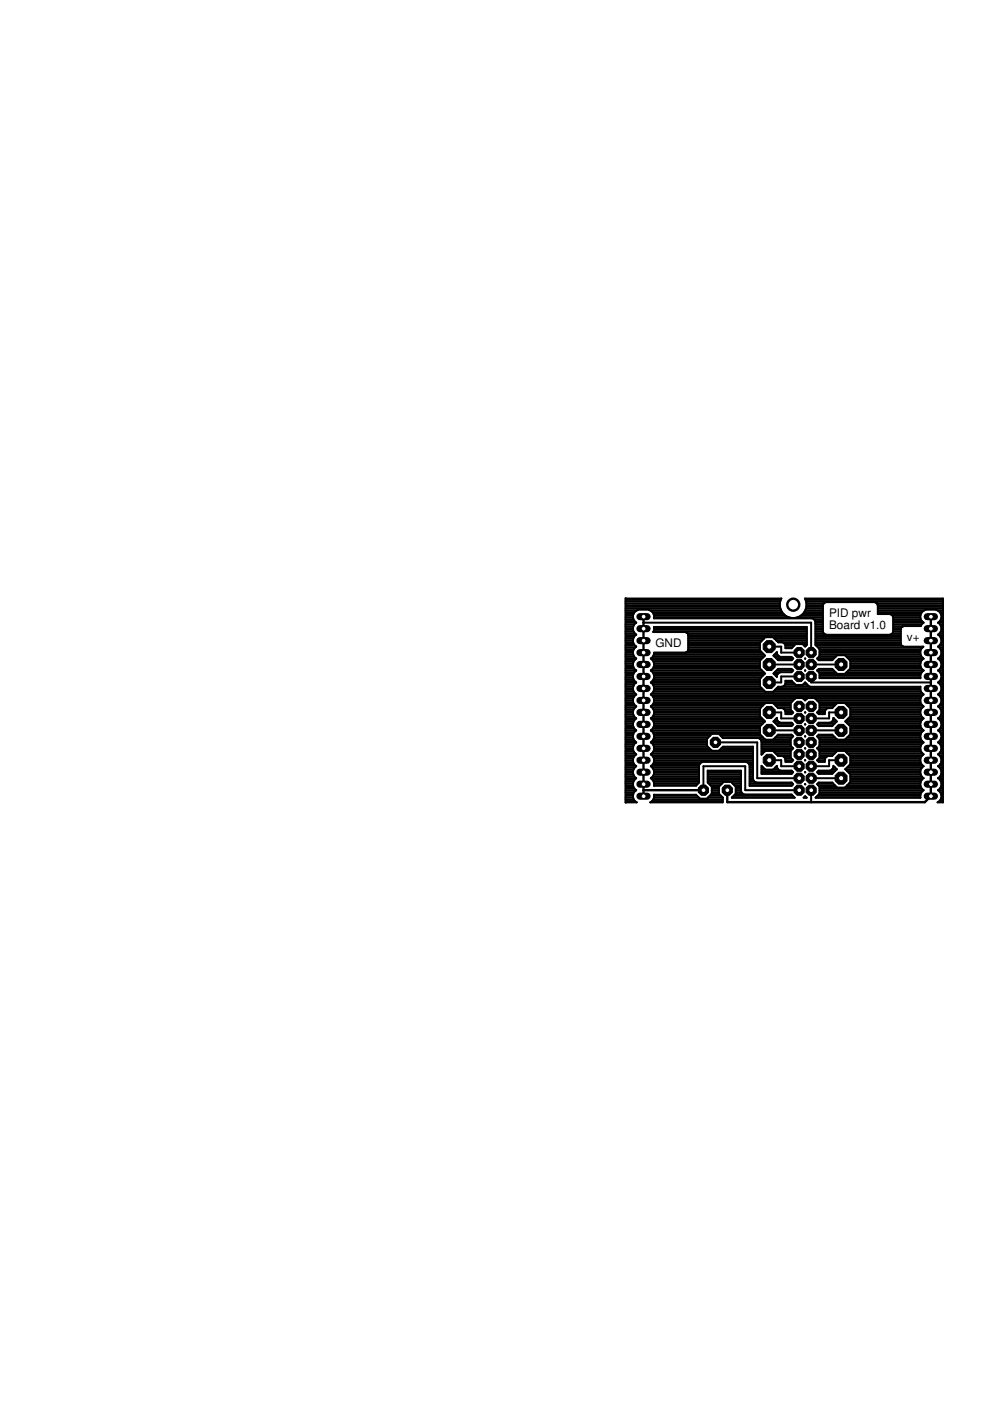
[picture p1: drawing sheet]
<svg xmlns="http://www.w3.org/2000/svg" width="210mm" height="297mm" viewBox="0 0 210 297" stroke-linecap="round" stroke-linejoin="round" font-family="sans-serif">
<defs><g id="words">
<g font-size="2.5">
<text x="175.8" y="130.7">PID pwr</text>
<text x="139" y="137.1">GND</text>
<text x="175.8" y="133.3">Board v1.0</text>
<text x="192.3" y="135.8">v+</text>
</g>
</g></defs>
<g fill="none" stroke="#000" stroke-width=".51">
<path d="M136.4 130.7v38.1M197.4 130.7v38.1l-1.3 1.3h-41.9v-2.6M136.4 167.5h12.7"/>
<circle cx="168.2" cy="128.2" r="1.27"/>
</g>
<g fill="none" stroke="#000" stroke-width=".42">
<path d="M132.6 132h2.2M132.6 136.2h1.6M132.6 136.5h1.8M132.6 138.4h1.6M132.6 132.8h1.7M132.6 130.2h1.7M132.6 139.9h2M132.6 139.5h2.2M132.6 139.1h1.8M132.6 138.8h1.7M132.6 138h1.6M132.6 137.7h1.8"/>
<path d="M132.6 137.3h2.1M132.6 136.9h2.1M132.6 135.8h1.6M132.6 135.4h1.7M132.6 135h1.8M132.6 134.7h2.1M132.6 134.3h2M132.6 133.9h1.7M132.6 133.5h1.6M132.6 133.2h1.6M132.6 132.4h1.9M132.6 131.7h1.9"/>
<path d="M132.6 131.3h1.7M132.6 130.9h1.6M132.6 130.6h1.6M132.6 129.8h1.9M132.6 129.4h2.4M132.6 129.1h32.9M132.6 128.7h32.8M132.6 128.3h32.8M132.6 127.9h32.8M132.6 127.6h32.8M132.6 127.2h32.9M134.9 132a1.51 1.51 0 0 1-.7-1.5 1.51 1.51 0 0 1 1.2-1.2h2.1a1.5 1.5 0 0 1 1.1 1.8h33.6l.6 .4 .1 .3v4.9l.9 .9v1.5l-.6 .5 .4 .4h2.8l1.1-1.1h1.6l1.2 1.2v1.6l-1.2 1.2h-1.6l-1.1-1.1h-2.8l-.4 .4"/>
<path d="M134.9 132a1.5 1.5 0 0 0 0 2.6 1.49 1.49 0 0 0 0 2.5 1.49 1.49 0 0 0 0 2.5 1.48 1.48 0 0 0 0 2.6M136.4 132h35.6v6.4M137.9 129.4h27.7M138.1 139.5h23.5M138.3 139.9h23M138.3 129.8h27.5M138.5 139.1h23.5M138.5 133.9h32.6M138.6 130.2h27.6M138.6 138.8h23.4M138.7 133.5h32.4M138.7 133.2h32.4"/>
<path d="M138.7 130.9h28.7M138.7 130.6h27.9M145.8 134.3l-.6-.3h-6.7l.2-.4-.1-.7h32.5v3.8l-.4 .4-.5-.5M145.8 134.3l.1 .3-.1 3.4M145.8 134.3h25.3M145.8 138l-.5 .4M145.8 138h15.4M145.9 136.2h15.3M145.9 136.5h15.2M145.9 137.7h15.2M145.9 137.3h15.2M145.9 136.9h15.2"/>
<path d="M145.9 135.8h15.7M145.9 135.4h16.1M145.9 135h25.2M145.9 134.7h25.2M161.6 138.4h-22.9a1.42 1.42 0 0 1-.7 1.2 1.45 1.45 0 0 1 0 2.6M163.1 137.1h2.5v1.3h3.8M164.1 139.1h1.1M164.2 138.8h.6M164.2 135.4h6.9M164.5 139.5h3.6M164.6 138.4h.1M164.6 135.8h6.5"/>
<path d="M164.7 138.3a.93 .93 0 0 0 .8 1h2.3l.4 .3-.4 .4h-2.8l-1-1zM164.9 139.9h3M165.8 136.2l.6 .4 .1 .3M166.4 136.5h4.7M166.5 137.3h1.5M166.5 136.9h1.9M168.7 136.6l-.9 .8h-1.3v-.5M168.9 130.9h5.6M169.7 130.6h4.8M170.2 130.2h4.3M170.5 129.8h4M170.5 136.9h.4"/>
<path d="M170.7 139.6h.1M170.7 139.6v.1M170.7 129.4h3.8M170.8 127.2h29.1M170.9 129.1h3.6M170.9 127.6h29M171 128.7h3.5M171 128.3h3.5M171 127.9h3.6M171.1 136.2h-6.1l-1.1-1.1h-1.6l-1.2 1.2v1.6l1.1 1.1-1.1 1.1v1.6l1.1 1.1-1.1 1.1v1.6M172.6 131.3h1.9M172.8 131.7h1.7"/>
<path d="M172.9 132h1.6M172.9 136.2h18.1M172.9 136.5h18.1M172.9 132.8h1.6M172.9 135.8h18.1M172.9 135.4h18.1M172.9 135h18.1M172.9 134.7h18.1M172.9 134.3h1.7M172.9 133.9h1.6M172.9 133.5h1.6M172.9 133.2h1.6"/>
<path d="M172.9 132.4h1.6M173.1 136.9h18.1M173.3 139.5h3.6M173.4 137.3h22.2M173.5 139.9h3M173.7 139.1h3.6M173.8 138.4h21.3M173.8 138.8h21.4M173.8 138h21.3M173.8 137.7h21.5M174.5 128.3l.2-.5 .5-.1h10.2l.5 .2 .2 .4v1.9h9.1M174.5 128.3v5.6l.1 .4"/>
<path d="M174.6 134.3l.5 .3h13.7l.4-.3M179.4 139.1h15.9M179.8 139.5h15.9M180.1 139.9h15.4M186 127.9h13.9M186.1 129.8h9.4M186.1 129.4h9.8M186.1 129.1h13.8M186.1 128.7h13.8M186.1 128.3h13.8M188.7 130.2l.4 .1 .3 .5v3.2l-.2 .3M189.3 134.3h1.7"/>
<path d="M189.3 130.6h5.8M189.4 132h6.3M189.4 132.8h2M189.4 133.9h1.6M189.4 133.5h1.6M189.4 133.2h1.6M189.4 132.4h6M189.4 131.7h6.1M189.4 131.3h5.8M189.4 130.9h5.7M191 136.5l.1 .3 .5 .3h4.2a1.5 1.5 0 0 0 0 2.5 1.48 1.48 0 0 0 0 2.6M191 133.2v3.3"/>
<path d="M191.4 132.8l-.4 .4M195.8 132a1.51 1.51 0 0 1-.7-1.5 1.51 1.51 0 0 1 1.2-1.2h2.1a1.5 1.5 0 0 1 1.2 1.2 1.5 1.5 0 0 1-.7 1.5 1.47 1.47 0 0 1 0 2.6 1.47 1.47 0 0 1 0 2.5 1.47 1.47 0 0 1 0 2.5 1.45 1.45 0 0 1 0 2.6M195.8 132l-.6 .7-3.8 .1M198.8 129.4h1.1M199 132h.9M199 139.5h.9M199.1 134.7h.8M199.1 136.9h.8M199.1 137.3h.8M199.2 134.3h.7M199.2 139.9h.7M199.3 129.8h.6"/>
<path d="M199.3 131.7h.6M199.3 132.4h.6M199.4 139.1h.5M199.4 135h.5M199.4 136.5h.5M199.4 137.7h.5M199.5 133.9h.4M199.5 130.2h.4M199.5 131.3h.4M199.5 132.8h.4M199.5 138.8h.4M199.5 135.4h.4"/>
<path d="M199.6 136.2h.3M199.6 138h.3M199.6 138.4h.3M199.6 135.8h.3M199.6 133.5h.3M199.6 133.2h.3M199.6 130.9h.3M199.6 130.6h.3M132.6 142.5h1.9M132.6 141.8h1.9M132.6 146.6h1.8M132.6 159.7h2.1"/>
<path d="M132.6 159.4h1.8M132.6 159h1.6M132.6 158.6h1.6M132.6 158.2h1.7M132.6 157.9h1.8M132.6 157.5h2.2M132.6 157.1h2M132.6 156.7h1.7M132.6 156.4h1.6M132.6 156h1.6M132.6 155.6h1.7M132.6 155.3h1.9"/>
<path d="M132.6 154.9h2.2M132.6 154.5h1.9M132.6 154.1h1.7M132.6 153.8h1.6M132.6 153.4h1.6M132.6 153h1.7M132.6 152.6h2M132.6 152.3h2.2M132.6 151.9h1.8M132.6 151.5h1.7M132.6 151.1h1.6M132.6 150.8h1.6"/>
<path d="M132.6 150.4h1.8M132.6 150h2M132.6 149.6h2.1M132.6 149.3h1.8M132.6 148.9h1.6M132.6 148.5h1.6M132.6 148.1h1.6M132.6 147.8h1.8M132.6 147.4h2.1M132.6 147h2M132.6 146.3h1.6M132.6 145.9h1.6"/>
<path d="M132.6 145.5h1.7M132.6 145.1h1.8M132.6 144.8h2.2M132.6 144.4h2M132.6 144h1.7M132.6 143.7h1.6M132.6 143.3h1.6M132.6 142.9h1.7M132.6 142.2h2.3M132.6 141.4h1.7M132.6 141h1.6M132.6 140.7h1.6"/>
<path d="M132.6 140.3h1.7M134.2 146.3l.2 .5 .5 .4a1.49 1.49 0 0 0 0 2.6l-.5 .4-.2 .5M134.2 150.7a1.46 1.46 0 0 0 .7 1.6 1.49 1.49 0 0 0 0 2.6M134.4 145.1l-.2 .6v.6M134.9 154.9a1.5 1.5 0 0 0 0 2.5 1.49 1.49 0 0 0 0 2.5 1.48 1.48 0 0 0 0 2.6l-.5 .4-.2 .5M134.9 142.2a1.5 1.5 0 0 0 0 2.5l-.5 .4M138 142.2h23.5M138 142.2a1.47 1.47 0 0 1 0 2.5l.5 .4M138 154.9a1.47 1.47 0 0 1 0 2.5 1.47 1.47 0 0 1 0 2.5 1.45 1.45 0 0 1 0 2.6l.5 .4 .2 .5M138 154.9h23.1M138.1 152.3h23.4M138.1 144.8h23"/>
<path d="M138.1 157.5h11.8M138.2 149.6h23.5M138.2 147.4h57.4M138.2 159.7h21.4M138.2 147h57.4M138.3 150h23M138.3 157.1h11.6M138.3 152.6h23.6M138.3 144.4h22.8M138.4 154.5h22.7M138.4 142.5h23.5M138.4 141.8h22.8"/>
<path d="M138.4 155.3h22.7M138.5 145.1l.2 .6v.6M138.5 151.9h22.6M138.5 145.1h22.6M138.5 157.9h11.4M138.5 159.4h21.1M138.5 149.3h23.6M138.5 147.8h56.8M138.5 146.6h56.8M138.5 150.4h22.6M138.5 156.7h11.4M138.5 140.3h22.6"/>
<path d="M138.6 153h23.5M138.6 144h22.5M138.6 154.1h22.5M138.6 142.9h23.5M138.6 141.4h22.5M138.6 155.6h12.3M138.6 151.5h22.5M138.6 158.2h11.4M138.6 145.5h22.5M138.6 148.9h29.2M138.6 148.1h30M138.7 159h12"/>
<path d="M138.7 146.3h23.2M138.7 146.3l-.2 .5-.5 .4a1.47 1.47 0 0 1 0 2.6l.5 .4 .2 .5M138.7 150.7a1.51 1.51 0 0 1-.7 1.6 1.47 1.47 0 0 1 0 2.6M138.7 158.6h11.7M138.7 156.4h11.5M138.7 156h11.8M138.7 153.8h22.7M138.7 153.4h23.1M138.7 151.1h22.4M138.7 150.8h22.4M138.7 148.5h29.5M138.7 145.9h22.8"/>
<path d="M138.7 143.7h22.7M138.7 143.3h23M138.7 141h22.4M138.7 140.7h22.4M151.7 157.4h8.8v7.6h8.9M152.4 155.6h8.7M152.6 159h7M152.8 156h8.6M153 158.6h6.6M153.2 156.4h8.6M161.1 145.5l1.2 1.2M161.2 156.7h1"/>
<path d="M161.4 157.1h6.2M161.5 159.7h.3M161.5 159.4h.6M161.5 159h6.3M161.5 158.6h6.6M161.5 158.2h6.3M161.5 157.9h6.1M161.5 157.5h6.1M163.1 151h2.5v1.3h3.8M163.1 140.9h6.3M163.1 154.9h6.3M164 156.7h3.6"/>
<path d="M164 153h1M164.1 159.4h3.5M164.1 142.9h.8M164.1 149.3h3.5M164.3 152.6h.5M164.3 146.3h30.8M164.4 156.4h3.5M164.4 153.4h3.6M164.4 159.7h3.2M164.5 143.3h.2M164.5 149.6h3.1M164.6 142.2h3.6"/>
<path d="M164.7 152.3h.1M164.7 145.9h30.4M164.7 152.2a.93 .93 0 0 0 .8 1h2.3l.4 .4-.4 .3h-2.8l-1-.9zM164.7 156h3.4M164.8 153.8h3.2M164.9 142.9l-.2 .4M164.9 150h2.7M165.5 142.5l-.6 .4M166 145.5h5.6M166.3 150.4h1.3M166.4 145.1h2.2M166.5 150.8h1.4"/>
<path d="M166.5 151.1h1.6M166.5 144.8h1.8M166.5 144.4h1.4M168.2 142.2l-.4-.4h-2.8l-1 1 .7 .7v-.2M168.2 142.2l-.4 .3h-3.5M169.4 143.4h-3.8v1.3h-2.5M170.3 145.1h.9M170.3 148.1h.8M170.6 144.8h.2M170.7 158.7h.1M170.7 142.2h.1M170.7 153.6h.1"/>
<path d="M170.7 156.1h.1M170.7 158.6v.1M170.7 151v.1M172 143.4v1.3h25.4M172 140.9h6.3M172 154.9h6.3M172.9 148.1h22.3M173.2 142.2l.6 .5v1.1h21.4a1.49 1.49 0 0 1 .6-1.6M173.2 148.5h21.9M173.2 142.2h3.6M173.3 158.6h21.8M173.3 151.1h1.6"/>
<path d="M173.4 156h3.3M173.4 153.8h3.2M173.4 153.4h3.6M173.5 156.4h3.5M173.5 150.8h1.4M173.6 159h21.5M173.6 153.2h2.4a.93 .93 0 0 0 .7-1l.7 .8-1 .9h-2.8l-.4-.3zM173.6 142.5h3.6M173.6 148.9h21.6M173.7 158.2h21.5M173.8 159.7h3.2M173.8 159.4h3.6"/>
<path d="M173.8 157.9h21.5M173.8 157.5h21.9M173.8 157.1h21.7M173.8 156.7h3.6M173.8 150.4h1.4M173.8 150h2.8M173.8 149.6h3.1M173.8 149.3h3.5M173.8 143.7h21.3M173.8 143.3h21.3M173.8 142.9h21.4M176.4 153h1"/>
<path d="M176.6 152.6h.5M176.7 152.3h.1M178.3 151h-2.5v1.3h-3.8M179.2 156.7h16.1M179.3 153h15.9M179.3 159.4h16M179.3 149.3h16M179.5 142.5h15.9M179.5 152.6h16M179.6 156.4h15.5M179.7 159.7h15.9M179.7 153.4h15.4"/>
<path d="M179.7 149.6h15.9M179.9 142.2h15.9M179.9 152.3h15.8M180 156h15.1M180 153.8h15.1M180.1 150h15.5M180.2 141.8h15.2M180.3 151.9h15M180.3 155.6h14.9M180.3 155.3h15.1M180.3 154.9h15.4M180.3 154.5h15.1"/>
<path d="M180.3 154.1h14.9M180.3 151.5h14.9M180.3 151.1h14.8M180.3 150.8h14.8M180.3 150.4h15M180.3 141.4h14.9M180.3 141h14.8M180.3 140.7h14.8M180.3 140.3h15M195.1 146.3l.1-.7h-23.4l-.4-.1-.7-.8-.5 .5h-1.5l-.9-.9h-1.3a.97 .97 0 0 1-.7 1.3h-.8l-1.1 1.1M195.1 146.3l.2 .5 .5 .4a1.49 1.49 0 0 0 0 2.6l-.5 .4-.2 .5M195.1 150.7a1.46 1.46 0 0 0 .7 1.6 1.49 1.49 0 0 0 0 2.6"/>
<path d="M195.8 154.9a1.5 1.5 0 0 0 0 2.5 1.49 1.49 0 0 0 0 2.5 1.48 1.48 0 0 0 0 2.6l-.5 .4-.2 .5M198.9 142.2h1M198.9 142.2a1.47 1.47 0 0 1 0 2.5l.5 .4M199 154.9h.9M199 152.3h.9M199 144.8h.9M199.1 157.5h.8M199.1 149.6h.8M199.1 147.4h.8M199.1 159.7h.8M199.2 147h.7M199.2 150h.7"/>
<path d="M199.2 157.1h.7M199.2 144.4h.7M199.3 152.6h.6M199.3 154.5h.6M199.3 142.5h.6M199.3 141.8h.6M199.3 155.3h.6M199.4 145.1l.2 .6v.6M199.4 151.9h.5M199.4 145.1h.5M199.4 157.9h.5M199.4 159.4h.5"/>
<path d="M199.4 149.3h.5M199.4 147.8h.5M199.4 146.6h.5M199.4 150.4h.5M199.5 156.7h.4M199.5 140.3h.4M199.5 153h.4M199.5 144h.4M199.5 154.1h.4M199.5 142.9h.4M199.5 141.4h.4M199.5 155.6h.4"/>
<path d="M199.5 151.5h.4M199.5 158.2h.4M199.5 145.5h.4M199.6 148.9h.3M199.6 148.1h.3M199.6 159h.3M199.6 146.3l-.2 .5-.5 .4a1.47 1.47 0 0 1 0 2.6l.5 .4 .2 .5M199.6 150.7a1.51 1.51 0 0 1-.7 1.6 1.47 1.47 0 0 1 0 2.6 1.47 1.47 0 0 1 0 2.5 1.47 1.47 0 0 1 0 2.5 1.45 1.45 0 0 1 0 2.6l.5 .4 .2 .5M199.6 158.6h.3M199.6 156.4h.3M199.6 156h.3M199.6 153.8h.3"/>
<path d="M199.6 153.4h.3M199.6 151.1h.3M199.6 150.8h.3M199.6 148.5h.3M199.6 146.3h.3M199.6 145.9h.3M199.6 143.7h.3M199.6 143.3h.3M199.6 141h.3M199.6 140.7h.3M132.6 165.7h1.7M132.6 169.8h2"/>
<path d="M132.6 169.5h1.8M132.6 169.1h1.6M132.6 168.7h1.6M132.6 168.4h1.7M132.6 168h1.8M132.6 167.6h2.2M132.6 167.2h2M132.6 166.9h1.7M132.6 166.5h1.6M132.6 166.1h1.6M132.6 165.4h1.9M132.6 165h2.3"/>
<path d="M132.6 164.6h1.9M132.6 164.2h1.7M132.6 163.9h1.6M132.6 163.5h1.6M132.6 163.1h1.7M132.6 162.7h2M132.6 162.4h2.2M132.6 162h1.8M132.6 161.6h1.7M132.6 161.2h1.6M132.6 160.9h1.6M132.6 160.5h1.8"/>
<path d="M132.6 160.1h2.1M134.2 169.1l.2 .6 .6 .4-2.4 .1v-43.3h33.1a2.83 2.83 0 0 0 2.5 4.1 2.83 2.83 0 0 0 2.5-4.1h29.2v43.2h-1.1l.6-.4 .2-.6M134.2 163.4l.2 1.2 .5 .4M134.4 168l-.2 .5v.6M134.9 165a1.49 1.49 0 0 0 0 2.5l-.5 .5M138 165h10.2M138.1 162.4h10.1M138.2 160.1h21.4M138.2 169.8h15M138.3 162.7h9.9M138.4 165.4h9.8M138.4 164.6h9.8"/>
<path d="M138.5 162h9.8M138.5 169.5h14.7M138.5 160.5h21.1M138.5 163.1h9.7M138.6 165.7h9.6M138.6 164.2h9.6M138.6 161.6h10.2M138.7 160.9h20.9M138.7 169.1v-.6h8.9l.8 .8h1.5l1-1v-1.5l-.8-.9v-2.5h7v4.3l.4 .6 .3 .1h10l.7 .7h-13.3M138.7 163.4v.6l-.2 .6-.5 .4M138.7 169.1l-.2 .6-.6 .4h15.3v-1M138.7 169.1h9.5"/>
<path d="M138.7 168.7h9.1M138.7 166.5h9M138.7 166.1h9.3M138.7 163.9h9.5M138.7 163.5h9.5M138.7 161.2h20.9M149.1 167.5v-5h8.9v5h11.4M150.1 165.7h7M150.1 165.4h7M150.1 165h7M150.1 164.6h7M150.1 164.2h7"/>
<path d="M150.1 163.9h7M150.1 163.5h7M150.1 169.1h3.1M150.2 166.1h2.9M150.5 168.7h2.4M150.6 166.5h2.1M150.9 168.4h1.6M150.9 168h1.5M150.9 167.6h1.5M150.9 167.2h1.5M150.9 166.9h1.5M153.5 165.8l-1.1 1v1.5l.8 .8"/>
<path d="M155 165.8l1 1v1.5l-.8 .8M155.2 169.1h13.3M155.3 166.1h1.8M155.6 168.7h12.5M155.7 166.5h1.4M155.9 168.4h1.7M156 168h1.2M156 167.6h1.1M156 167.2h1.1M156 166.9h1.1M158.3 161.6h1.3M158.8 162h.8"/>
<path d="M158.9 165.7h1.1M158.9 166.5h9.1M158.9 166.1h9.1M158.9 165.4h.8M158.9 165h.7M158.9 164.6h.7M158.9 164.2h.7M158.9 163.9h.7M158.9 163.5h.7M158.9 163.1h.7M158.9 162.7h.7M158.9 162.4h.7"/>
<path d="M161.5 162.4l.8 .8h1.6l.8-.8a.93 .93 0 0 0 .8 1h2.3l.4 .3-.4 .4h-6.3zM161.5 163.9h6.5M161.5 163.5h6.4M161.5 163.1h.7M161.5 162.7h.3M163.1 161.2h2.5v1.3h3.8M164 163.1h1M164.4 162.7h.4M164.8 160.1h2.8M166.2 160.5h1.4M166.5 160.9h1.4M166.5 161.2h1.6"/>
<path d="M170.4 169.1h.6M170.7 166.3h.1M170.7 168.8l.3 .3h-.6zM170.7 161.2h.1M170.7 163.7h.1M172 167.5v2.6M172 165h6.3M173 169.1h22.1M173.2 163.7l.4-.3h2.4a.93 .93 0 0 0 .7-1l.7 .7-1 1h-2.8zM173.3 161.2h1.6M173.3 168.7h21.8M173.4 163.9h3.3"/>
<path d="M173.4 166.1h3.2M173.4 166.5h3.6M173.5 163.5h3.5M173.6 160.9h1.3M173.7 168.4h21.5M173.8 168h21.5M173.8 167.6h21.9M173.8 167.2h21.7M173.8 166.9h3.6M173.8 160.5h1.4M173.8 160.1h2.8M176.4 163.1h1"/>
<path d="M176.7 162.7h.4M178.3 161.2h-2.5v1.3h-3.8M179.2 163.1h16.1M179.3 166.9h15.9M179.6 162.7h15.9M179.6 163.5h15.5M179.6 166.5h15.5M180 162.4h15.7M180 163.9h15.1M180 166.1h15.1M180 160.1h15.6M180.3 162v-1.6l-1.2-1.2h-1.6l-1.1 1.1h-.8a.99 .99 0 0 0-.7 1.2h-1.3l-.4-.3 .6-.5v-1.5l-.6-.5 .6-.6v-1.4l-.6-.6 .4-.3h2.8l1.1 1h1.6l1.2-1.1v-1.7l-1.1-1 1.1-1.1v-1.7l-1.2-1.1h-1.6l-1.1 1h-.8a.99 .99 0 0 0-.7 1.3h-1.3l-.4-.4 .6-.5v-1.5l-1.1-1h-1.5l-.5 .5-.5-.5h-1.5l-1.1 1v1.5l.6 .5-.4 .4h-1.3a.99 .99 0 0 0-.7-1.3h-.8l-1.1-1h-1.6l-1.2 1.1v1.7l1.1 1.1-1.1 1v1.7l1.2 1.1h1.6l1.1-1h2.8l.4 .3-.6 .6v1.4l.6 .6-.6 .5v1.5l.6 .5-.4 .3h-1.3a.99 .99 0 0 0-.7-1.2h-.8l-1.1-1.1h-1.6l-.8 .8v-2.8l-.4-.6-.4-.1h-7.4l-.9-.9h-1.5l-1 1.1v1.4l1 1.1h1.5l.9-.9h6.3v6.9l.4 .6 .4 .1h7.4l.4 .4-.4 .3h-8.9v-4.3l-.4-.6-.3-.2h-9.3l-.5 .4-.2 .4v3.6l-.6 .7h-8.9a1.41 1.41 0 0 0-.7-1.6"/>
<path d="M180.3 164.2v1.6l-1.2 1.2h-1.6l-1.1-1.1h-2.8l-.4 .4 .6 .5v1.5l-.9 .8h22.2v-.6l.2-.5M180.3 162l-1.1 1.1 1.1 1.1M180.3 165.7h14.9M180.3 165.4h15.1M180.3 165h15.5M180.3 164.6h15.1M180.3 164.2h14.9M180.3 162h15M180.3 161.6h14.9M180.3 161.2h14.8M180.3 160.9h14.8M180.3 160.5h15"/>
<path d="M195.1 163.4l.2 1.2 .5 .4M195.8 165a1.49 1.49 0 0 0 0 2.5l-.5 .5M198.9 165a1.47 1.47 0 0 1 0 2.5l.5 .5M198.9 165h1M199 167.6h.9M199 162.4h.9M199.1 160.1h.8M199.2 169.8h.7M199.2 162.7h.7M199.2 167.2h.7M199.3 165.4h.6M199.3 164.6h.6"/>
<path d="M199.4 168l.2 .5v.6M199.4 168h.5M199.4 162h.5M199.4 169.5h.5M199.4 160.5h.5M199.5 163.1h.4M199.5 166.9h.4M199.5 165.7h.4M199.5 168.4h.4M199.5 164.2h.4M199.5 161.6h.4M199.6 160.9h.3"/>
<path d="M199.6 163.4v.6l-.2 .6-.5 .4M199.6 169.1h.3M199.6 168.7h.3M199.6 166.5h.3M199.6 166.1h.3M199.6 163.9h.3M199.6 163.5h.3M199.6 161.2h.3"/>
</g>
<circle cx="169.4" cy="143.4" r=".83" fill="#000" stroke="#000" stroke-width=".21"/>
<circle cx="169.5" cy="143.4" r=".51" fill="#fff" stroke="#000" stroke-width=".21"/>
<circle cx="172" cy="143.4" r=".83" fill="#000" stroke="#000" stroke-width=".21"/>
<circle cx="172" cy="143.4" r=".51" fill="#fff" stroke="#000" stroke-width=".21"/>
<circle cx="169.4" cy="140.9" r=".83" fill="#000" stroke="#000" stroke-width=".21"/>
<circle cx="169.5" cy="140.9" r=".51" fill="#fff" stroke="#000" stroke-width=".21"/>
<circle cx="172" cy="140.9" r=".83" fill="#000" stroke="#000" stroke-width=".21"/>
<circle cx="172" cy="140.9" r=".51" fill="#fff" stroke="#000" stroke-width=".21"/>
<circle cx="169.4" cy="138.4" r=".83" fill="#000" stroke="#000" stroke-width=".21"/>
<circle cx="169.5" cy="138.4" r=".51" fill="#fff" stroke="#000" stroke-width=".21"/>
<circle cx="172" cy="138.4" r=".83" fill="#000" stroke="#000" stroke-width=".21"/>
<circle cx="172" cy="138.4" r=".51" fill="#fff" stroke="#000" stroke-width=".21"/>
<circle cx="169.4" cy="167.5" r=".83" fill="#000" stroke="#000" stroke-width=".21"/>
<circle cx="169.5" cy="167.5" r=".51" fill="#fff" stroke="#000" stroke-width=".21"/>
<circle cx="172" cy="167.5" r=".83" fill="#000" stroke="#000" stroke-width=".21"/>
<circle cx="172" cy="167.5" r=".51" fill="#fff" stroke="#000" stroke-width=".21"/>
<circle cx="169.4" cy="165" r=".83" fill="#000" stroke="#000" stroke-width=".21"/>
<circle cx="169.5" cy="165" r=".51" fill="#fff" stroke="#000" stroke-width=".21"/>
<circle cx="172" cy="165" r=".83" fill="#000" stroke="#000" stroke-width=".21"/>
<circle cx="172" cy="165" r=".51" fill="#fff" stroke="#000" stroke-width=".21"/>
<circle cx="169.4" cy="162.5" r=".83" fill="#000" stroke="#000" stroke-width=".21"/>
<circle cx="169.5" cy="162.5" r=".51" fill="#fff" stroke="#000" stroke-width=".21"/>
<circle cx="172" cy="162.5" r=".83" fill="#000" stroke="#000" stroke-width=".21"/>
<circle cx="172" cy="162.5" r=".51" fill="#fff" stroke="#000" stroke-width=".21"/>
<circle cx="169.4" cy="159.9" r=".83" fill="#000" stroke="#000" stroke-width=".21"/>
<circle cx="169.5" cy="159.9" r=".51" fill="#fff" stroke="#000" stroke-width=".21"/>
<circle cx="172" cy="159.9" r=".83" fill="#000" stroke="#000" stroke-width=".21"/>
<circle cx="172" cy="159.9" r=".51" fill="#fff" stroke="#000" stroke-width=".21"/>
<circle cx="169.4" cy="157.4" r=".83" fill="#000" stroke="#000" stroke-width=".21"/>
<circle cx="169.5" cy="157.4" r=".51" fill="#fff" stroke="#000" stroke-width=".21"/>
<circle cx="172" cy="157.4" r=".83" fill="#000" stroke="#000" stroke-width=".21"/>
<circle cx="172" cy="157.4" r=".51" fill="#fff" stroke="#000" stroke-width=".21"/>
<circle cx="169.4" cy="154.9" r=".83" fill="#000" stroke="#000" stroke-width=".21"/>
<circle cx="169.5" cy="154.9" r=".51" fill="#fff" stroke="#000" stroke-width=".21"/>
<circle cx="172" cy="154.9" r=".83" fill="#000" stroke="#000" stroke-width=".21"/>
<circle cx="172" cy="154.9" r=".51" fill="#fff" stroke="#000" stroke-width=".21"/>
<circle cx="169.4" cy="152.3" r=".83" fill="#000" stroke="#000" stroke-width=".21"/>
<circle cx="169.5" cy="152.3" r=".51" fill="#fff" stroke="#000" stroke-width=".21"/>
<circle cx="172" cy="152.3" r=".83" fill="#000" stroke="#000" stroke-width=".21"/>
<circle cx="172" cy="152.3" r=".51" fill="#fff" stroke="#000" stroke-width=".21"/>
<circle cx="169.4" cy="149.8" r=".83" fill="#000" stroke="#000" stroke-width=".21"/>
<circle cx="169.5" cy="149.8" r=".51" fill="#fff" stroke="#000" stroke-width=".21"/>
<circle cx="172" cy="149.8" r=".83" fill="#000" stroke="#000" stroke-width=".21"/>
<circle cx="172" cy="149.8" r=".51" fill="#fff" stroke="#000" stroke-width=".21"/>
<path d="M196.6 130.7h1.5" fill="none" stroke="#000" stroke-width="1.5"/>
<circle cx="197.4" cy="130.7" r=".51" fill="#fff" stroke="#000" stroke-width=".21"/>
<path d="M196.6 133.3h1.5" fill="none" stroke="#000" stroke-width="1.5"/>
<circle cx="197.4" cy="133.3" r=".51" fill="#fff" stroke="#000" stroke-width=".21"/>
<path d="M196.6 135.8h1.5" fill="none" stroke="#000" stroke-width="1.5"/>
<circle cx="197.4" cy="135.8" r=".51" fill="#fff" stroke="#000" stroke-width=".21"/>
<path d="M196.6 138.4h1.5" fill="none" stroke="#000" stroke-width="1.5"/>
<circle cx="197.4" cy="138.4" r=".51" fill="#fff" stroke="#000" stroke-width=".21"/>
<path d="M196.6 140.9h1.5" fill="none" stroke="#000" stroke-width="1.5"/>
<circle cx="197.4" cy="140.9" r=".51" fill="#fff" stroke="#000" stroke-width=".21"/>
<path d="M196.6 143.4h1.5" fill="none" stroke="#000" stroke-width="1.5"/>
<circle cx="197.4" cy="143.4" r=".51" fill="#fff" stroke="#000" stroke-width=".21"/>
<path d="M196.6 146h1.5" fill="none" stroke="#000" stroke-width="1.5"/>
<circle cx="197.4" cy="146" r=".51" fill="#fff" stroke="#000" stroke-width=".21"/>
<path d="M196.6 148.5h1.5" fill="none" stroke="#000" stroke-width="1.5"/>
<circle cx="197.4" cy="148.5" r=".51" fill="#fff" stroke="#000" stroke-width=".21"/>
<path d="M196.6 151h1.5" fill="none" stroke="#000" stroke-width="1.5"/>
<circle cx="197.4" cy="151" r=".51" fill="#fff" stroke="#000" stroke-width=".21"/>
<path d="M196.6 153.6h1.5" fill="none" stroke="#000" stroke-width="1.5"/>
<circle cx="197.4" cy="153.6" r=".51" fill="#fff" stroke="#000" stroke-width=".21"/>
<path d="M196.6 156.1h1.5" fill="none" stroke="#000" stroke-width="1.5"/>
<circle cx="197.4" cy="156.1" r=".51" fill="#fff" stroke="#000" stroke-width=".21"/>
<path d="M196.6 158.7h1.5" fill="none" stroke="#000" stroke-width="1.5"/>
<circle cx="197.4" cy="158.7" r=".51" fill="#fff" stroke="#000" stroke-width=".21"/>
<path d="M196.6 161.2h1.5" fill="none" stroke="#000" stroke-width="1.5"/>
<circle cx="197.4" cy="161.2" r=".51" fill="#fff" stroke="#000" stroke-width=".21"/>
<path d="M196.6 163.7h1.5" fill="none" stroke="#000" stroke-width="1.5"/>
<circle cx="197.4" cy="163.7" r=".51" fill="#fff" stroke="#000" stroke-width=".21"/>
<path d="M196.6 166.3h1.5" fill="none" stroke="#000" stroke-width="1.5"/>
<circle cx="197.4" cy="166.3" r=".51" fill="#fff" stroke="#000" stroke-width=".21"/>
<path d="M196.6 168.8h1.5" fill="none" stroke="#000" stroke-width="1.5"/>
<circle cx="197.4" cy="168.8" r=".51" fill="#fff" stroke="#000" stroke-width=".21"/>
<path d="M135.7 168.8h1.5" fill="none" stroke="#000" stroke-width="1.5"/>
<circle cx="136.5" cy="168.8" r=".51" fill="#fff" stroke="#000" stroke-width=".21"/>
<path d="M135.7 166.3h1.5" fill="none" stroke="#000" stroke-width="1.5"/>
<circle cx="136.5" cy="166.3" r=".51" fill="#fff" stroke="#000" stroke-width=".21"/>
<path d="M135.7 163.7h1.5" fill="none" stroke="#000" stroke-width="1.5"/>
<circle cx="136.5" cy="163.7" r=".51" fill="#fff" stroke="#000" stroke-width=".21"/>
<path d="M135.7 161.2h1.5" fill="none" stroke="#000" stroke-width="1.5"/>
<circle cx="136.5" cy="161.2" r=".51" fill="#fff" stroke="#000" stroke-width=".21"/>
<path d="M135.7 158.7h1.5" fill="none" stroke="#000" stroke-width="1.5"/>
<circle cx="136.5" cy="158.7" r=".51" fill="#fff" stroke="#000" stroke-width=".21"/>
<path d="M135.7 156.1h1.5" fill="none" stroke="#000" stroke-width="1.5"/>
<circle cx="136.5" cy="156.1" r=".51" fill="#fff" stroke="#000" stroke-width=".21"/>
<path d="M135.7 153.6h1.5" fill="none" stroke="#000" stroke-width="1.5"/>
<circle cx="136.5" cy="153.6" r=".51" fill="#fff" stroke="#000" stroke-width=".21"/>
<path d="M135.7 151h1.5" fill="none" stroke="#000" stroke-width="1.5"/>
<circle cx="136.5" cy="151" r=".51" fill="#fff" stroke="#000" stroke-width=".21"/>
<path d="M135.7 148.5h1.5" fill="none" stroke="#000" stroke-width="1.5"/>
<circle cx="136.5" cy="148.5" r=".51" fill="#fff" stroke="#000" stroke-width=".21"/>
<path d="M135.7 146h1.5" fill="none" stroke="#000" stroke-width="1.5"/>
<circle cx="136.5" cy="146" r=".51" fill="#fff" stroke="#000" stroke-width=".21"/>
<path d="M135.7 143.4h1.5" fill="none" stroke="#000" stroke-width="1.5"/>
<circle cx="136.5" cy="143.4" r=".51" fill="#fff" stroke="#000" stroke-width=".21"/>
<path d="M135.7 140.9h1.5" fill="none" stroke="#000" stroke-width="1.5"/>
<circle cx="136.5" cy="140.9" r=".51" fill="#fff" stroke="#000" stroke-width=".21"/>
<path d="M135.7 138.4h1.5" fill="none" stroke="#000" stroke-width="1.5"/>
<circle cx="136.5" cy="138.4" r=".51" fill="#fff" stroke="#000" stroke-width=".21"/>
<path d="M135.7 135.8h1.5" fill="none" stroke="#000" stroke-width="1.5"/>
<circle cx="136.5" cy="135.8" r=".51" fill="#fff" stroke="#000" stroke-width=".21"/>
<path d="M135.7 133.3h1.5" fill="none" stroke="#000" stroke-width="1.5"/>
<circle cx="136.5" cy="133.3" r=".51" fill="#fff" stroke="#000" stroke-width=".21"/>
<path d="M135.7 130.7h1.5" fill="none" stroke="#000" stroke-width="1.5"/>
<circle cx="136.5" cy="130.7" r=".51" fill="#fff" stroke="#000" stroke-width=".21"/>
<circle cx="163.1" cy="144.7" r="1.38" fill="#000" stroke="#000" stroke-width=".21"/>
<circle cx="163.1" cy="144.7" r=".55" fill="#fff" stroke="#000" stroke-width=".21"/>
<circle cx="178.3" cy="140.9" r="1.38" fill="#000" stroke="#000" stroke-width=".21"/>
<circle cx="178.4" cy="140.9" r=".55" fill="#fff" stroke="#000" stroke-width=".21"/>
<circle cx="163.1" cy="140.9" r="1.38" fill="#000" stroke="#000" stroke-width=".21"/>
<circle cx="163.1" cy="140.9" r=".55" fill="#fff" stroke="#000" stroke-width=".21"/>
<circle cx="163.1" cy="137.1" r="1.38" fill="#000" stroke="#000" stroke-width=".21"/>
<circle cx="163.1" cy="137.1" r=".55" fill="#fff" stroke="#000" stroke-width=".21"/>
<circle cx="163.1" cy="161.2" r="1.38" fill="#000" stroke="#000" stroke-width=".21"/>
<circle cx="163.1" cy="161.2" r=".55" fill="#fff" stroke="#000" stroke-width=".21"/>
<circle cx="178.3" cy="161.2" r="1.38" fill="#000" stroke="#000" stroke-width=".21"/>
<circle cx="178.4" cy="161.2" r=".55" fill="#fff" stroke="#000" stroke-width=".21"/>
<circle cx="178.3" cy="165" r="1.38" fill="#000" stroke="#000" stroke-width=".21"/>
<circle cx="178.4" cy="165" r=".55" fill="#fff" stroke="#000" stroke-width=".21"/>
<circle cx="163.1" cy="154.9" r="1.38" fill="#000" stroke="#000" stroke-width=".21"/>
<circle cx="163.1" cy="154.9" r=".55" fill="#fff" stroke="#000" stroke-width=".21"/>
<circle cx="178.3" cy="154.9" r="1.38" fill="#000" stroke="#000" stroke-width=".21"/>
<circle cx="178.4" cy="154.9" r=".55" fill="#fff" stroke="#000" stroke-width=".21"/>
<circle cx="163.1" cy="151" r="1.38" fill="#000" stroke="#000" stroke-width=".21"/>
<circle cx="163.1" cy="151" r=".55" fill="#fff" stroke="#000" stroke-width=".21"/>
<circle cx="178.3" cy="151" r="1.38" fill="#000" stroke="#000" stroke-width=".21"/>
<circle cx="178.4" cy="151" r=".55" fill="#fff" stroke="#000" stroke-width=".21"/>
<circle cx="172" cy="143.4" r="1.17" fill="#000" stroke="#000" stroke-width=".21"/>
<circle cx="172" cy="143.4" r=".51" fill="#fff" stroke="#000" stroke-width=".21"/>
<circle cx="172" cy="140.9" r="1.17" fill="#000" stroke="#000" stroke-width=".21"/>
<circle cx="172" cy="140.9" r=".51" fill="#fff" stroke="#000" stroke-width=".21"/>
<circle cx="172" cy="138.4" r="1.17" fill="#000" stroke="#000" stroke-width=".21"/>
<circle cx="172" cy="138.4" r=".51" fill="#fff" stroke="#000" stroke-width=".21"/>
<circle cx="169.4" cy="138.4" r="1.17" fill="#000" stroke="#000" stroke-width=".21"/>
<circle cx="169.5" cy="138.4" r=".51" fill="#fff" stroke="#000" stroke-width=".21"/>
<circle cx="169.4" cy="140.9" r="1.17" fill="#000" stroke="#000" stroke-width=".21"/>
<circle cx="169.5" cy="140.9" r=".51" fill="#fff" stroke="#000" stroke-width=".21"/>
<circle cx="169.4" cy="143.4" r="1.17" fill="#000" stroke="#000" stroke-width=".21"/>
<circle cx="169.5" cy="143.4" r=".51" fill="#fff" stroke="#000" stroke-width=".21"/>
<circle cx="172" cy="152.3" r="1.17" fill="#000" stroke="#000" stroke-width=".21"/>
<circle cx="172" cy="152.3" r=".51" fill="#fff" stroke="#000" stroke-width=".21"/>
<circle cx="169.4" cy="152.3" r="1.17" fill="#000" stroke="#000" stroke-width=".21"/>
<circle cx="169.5" cy="152.3" r=".51" fill="#fff" stroke="#000" stroke-width=".21"/>
<circle cx="172" cy="154.9" r="1.17" fill="#000" stroke="#000" stroke-width=".21"/>
<circle cx="172" cy="154.9" r=".51" fill="#fff" stroke="#000" stroke-width=".21"/>
<circle cx="169.4" cy="154.9" r="1.17" fill="#000" stroke="#000" stroke-width=".21"/>
<circle cx="169.5" cy="154.9" r=".51" fill="#fff" stroke="#000" stroke-width=".21"/>
<circle cx="172" cy="149.8" r="1.17" fill="#000" stroke="#000" stroke-width=".21"/>
<circle cx="172" cy="149.8" r=".51" fill="#fff" stroke="#000" stroke-width=".21"/>
<circle cx="169.4" cy="149.8" r="1.17" fill="#000" stroke="#000" stroke-width=".21"/>
<circle cx="169.5" cy="149.8" r=".51" fill="#fff" stroke="#000" stroke-width=".21"/>
<circle cx="172" cy="157.4" r="1.17" fill="#000" stroke="#000" stroke-width=".21"/>
<circle cx="172" cy="157.4" r=".51" fill="#fff" stroke="#000" stroke-width=".21"/>
<circle cx="169.4" cy="157.4" r="1.17" fill="#000" stroke="#000" stroke-width=".21"/>
<circle cx="169.5" cy="157.4" r=".51" fill="#fff" stroke="#000" stroke-width=".21"/>
<circle cx="172" cy="159.9" r="1.17" fill="#000" stroke="#000" stroke-width=".21"/>
<circle cx="172" cy="159.9" r=".51" fill="#fff" stroke="#000" stroke-width=".21"/>
<circle cx="169.4" cy="159.9" r="1.17" fill="#000" stroke="#000" stroke-width=".21"/>
<circle cx="169.5" cy="159.9" r=".51" fill="#fff" stroke="#000" stroke-width=".21"/>
<circle cx="172" cy="162.5" r="1.17" fill="#000" stroke="#000" stroke-width=".21"/>
<circle cx="172" cy="162.5" r=".51" fill="#fff" stroke="#000" stroke-width=".21"/>
<circle cx="169.4" cy="162.5" r="1.17" fill="#000" stroke="#000" stroke-width=".21"/>
<circle cx="169.5" cy="162.5" r=".51" fill="#fff" stroke="#000" stroke-width=".21"/>
<circle cx="172" cy="165" r="1.17" fill="#000" stroke="#000" stroke-width=".21"/>
<circle cx="172" cy="165" r=".51" fill="#fff" stroke="#000" stroke-width=".21"/>
<circle cx="169.4" cy="165" r="1.17" fill="#000" stroke="#000" stroke-width=".21"/>
<circle cx="169.5" cy="165" r=".51" fill="#fff" stroke="#000" stroke-width=".21"/>
<circle cx="172" cy="167.5" r="1.17" fill="#000" stroke="#000" stroke-width=".21"/>
<circle cx="172" cy="167.5" r=".51" fill="#fff" stroke="#000" stroke-width=".21"/>
<circle cx="169.4" cy="167.5" r="1.17" fill="#000" stroke="#000" stroke-width=".21"/>
<circle cx="169.5" cy="167.5" r=".51" fill="#fff" stroke="#000" stroke-width=".21"/>
<circle cx="154.2" cy="167.5" r="1.07" fill="#000" stroke="#000" stroke-width=".21"/>
<circle cx="154.2" cy="167.5" r=".66" fill="#fff" stroke="#000" stroke-width=".21"/>
<circle cx="151.7" cy="157.4" r="1.07" fill="#000" stroke="#000" stroke-width=".21"/>
<circle cx="151.7" cy="157.4" r=".66" fill="#fff" stroke="#000" stroke-width=".21"/>
<circle cx="149.1" cy="167.5" r="1.07" fill="#000" stroke="#000" stroke-width=".21"/>
<circle cx="149.2" cy="167.5" r=".66" fill="#fff" stroke="#000" stroke-width=".21"/>
<circle cx="151.7" cy="157.4" r="1.17" fill="#000" stroke="#000" stroke-width=".21"/>
<circle cx="151.7" cy="157.4" r=".51" fill="#fff" stroke="#000" stroke-width=".21"/>
<circle cx="154.2" cy="167.5" r="1.17" fill="#000" stroke="#000" stroke-width=".21"/>
<circle cx="154.2" cy="167.5" r=".51" fill="#fff" stroke="#000" stroke-width=".21"/>
<circle cx="149.1" cy="167.5" r="1.17" fill="#000" stroke="#000" stroke-width=".21"/>
<circle cx="149.2" cy="167.5" r=".51" fill="#fff" stroke="#000" stroke-width=".21"/>
<use href="#words"/>
</svg>
